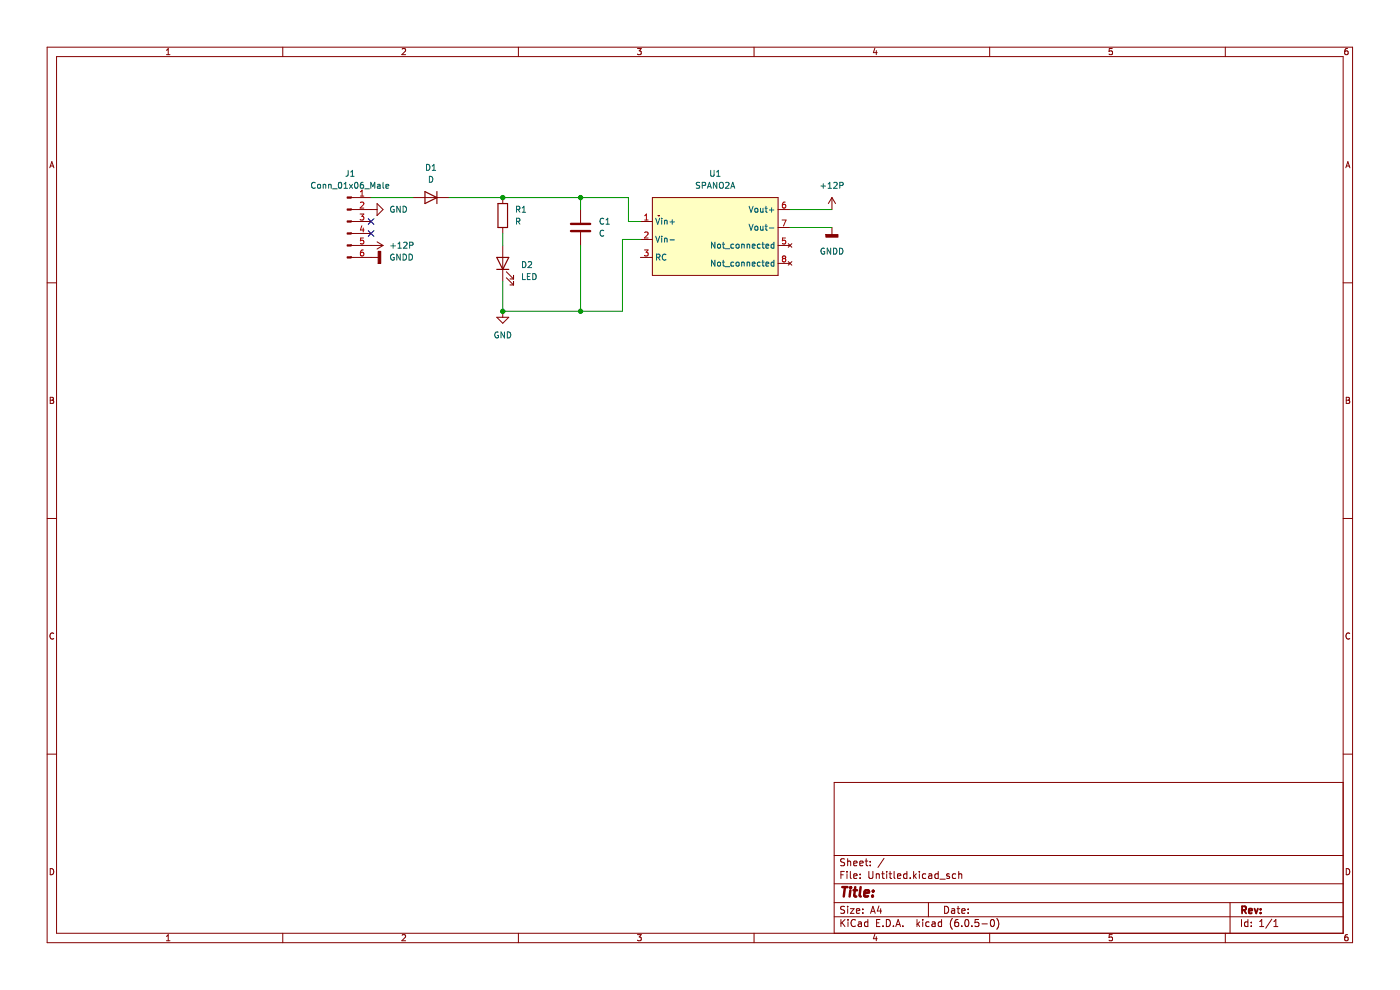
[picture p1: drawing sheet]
<svg xmlns="http://www.w3.org/2000/svg" width="297mm" height="210mm" viewBox="0 0 297 210" stroke-linecap="round" stroke-linejoin="round" font-family="sans-serif">
<path d="M0 0h296.9v210h-296.9z" fill-rule="evenodd" fill="#fff" stroke="#fff" stroke-width=".21"/>
<g fill="none" stroke="#840000" stroke-width=".21">
<path d="M10 10h276.9v190h-276.9zM12 12h272.9v186h-272.9zM35.3 11.6h.8M35.3 10.7l.4-.4v1.3M60 10v2M85.3 10.4l.5-.1 .2 .4-.8 .9h.8M110 10v2M135.2 10.3h.8l-.4 .5 .4 .1v.6l-.2 .1-.6-.1M160 10v2M185.6 10.2l-.3 1h.8M185.9 10.7v.9M209.9 10v2"/>
<path d="M235.9 10.3h-.6v.6h.6v.6l-.1 .1-.5-.1M259.9 10v2M285.9 10.3l-.4 .1-.2 .2v.7l.2 .3 .4-.1v-.6l-.4-.1-.2 .2M10.6 35.6l.4-1.3 .4 1.3M10.7 35.2h.6M285.5 35.6l.4-1.3 .5 1.3M285.6 35.2h.6M10 60h2M74.5 41.9h4.2M74.5 54.6h5.7M74.5 52.1h6.8M74.5 49.5h4.2"/>
<path d="M74.5 47h4.2M74.5 44.4h5.5M80 43.2l1.3 1.2-1.3 1.3zM80 51.3l1.3 .8M81.3 52.1l-1.3 .7M87.6 41.9h7.6M106.7 41.9v1.3M106.7 48.3v1.2M106.7 52.1v7.6M107.4 58.9l1.5 1.5M107.4 57.7l1.5 1.5M108.2 59.2h.7"/>
<path d="M108.9 58.4v.8M108.9 59.7v.7M123.2 44.4v2.8M123.2 49.3v2.8M135.9 54.6h2.5M135.9 47h2.5M135.9 50.8h2.5M138.4 41.9h26.7v16.5h-26.7zM139.7 45.7h.1M165.1 52.1h2.5M165.1 44.4h2.5M165.1 48.3h2.5"/>
<path d="M165.1 55.9h2.5M167.2 51.7l.8 .7M167.2 55.5l.8 .8M168 51.7l-.8 .7M168 55.5l-.8 .8M176.5 41.9l-.8 1.3M176.5 41.9v2.5M176.5 48.3v1.5M176.5 41.9l.7 1.3M284.9 60h2M105.4 67.3h2.5l-1.2 1.3zM106.7 66v1.3"/>
<path d="M108.2 60.4h.7M10.7 84.3h.4l.2 .2-.2 .4 .2 .1 .1 .3-.2 .3h-.5zM10.7 84.9h.4M285.6 84.3h.4l.3 .2-.3 .4 .3 .1v.3l-.2 .3h-.5zM285.6 84.9h.4M10 110h2M284.9 110h2M11.4 134.4a.58 .58 0 0 0-.8 .5 .58 .58 0 0 0 .8 .5M286.3 134.4a.58 .58 0 0 0-.8 .5 .58 .58 0 0 0 .8 .5M10 160h2M284.9 160h2M284.9 166h-107.9v32"/>
<path d="M10.7 184.3a.66 .66 0 0 1 .7 .6 .66 .66 0 0 1-.7 .7zM35.3 198.6l.4-.3v1.3M35.3 199.6h.8M60 198v2M85.3 198.4l.5-.1 .2 .3-.8 1h.8M110 198v2M135.2 198.3h.8l-.4 .4 .4 .2v.5l-.2 .2-.6-.2M160 198v2M177 194.5h107.9M177 191.5h107.9M177 187.5h107.9M177 181.5h107.9"/>
<path d="M178.4 185.6h.5M178.4 195v1.5M178.6 195.7l.6 .8M179.1 184.8h-.7v1.5M179.2 192.3l-.6-.1-.2 .2v.4l.6 .3 .2 .4-.3 .2h-.6M179.2 182.2l-.6-.1-.2 .2v.4l.6 .3 .2 .4-.3 .2h-.6M179.2 195l-.8 .9M179.7 184.8v.2M179.7 185.3v1M179.8 182.1v1.5M179.8 192.2v.2M179.8 192.7v1"/>
<path d="M179.8 182.8l.2-.2 .4 .1 .1 .9M179.9 195v.2M179.9 195.5v1M180.4 192.7h.8l-.8 1h.8M180.4 184.8v1.3l.2 .2M181.1 183.1l.7-.1-.1-.3-.4-.1-.2 .3 .1 .7h.5M181.1 185.8l.7-.1-.1-.3-.4-.1-.2 .3 .1 .7h.5M181.5 195.2a.71 .71 0 0 0-1 .5 .71 .71 0 0 0 .7 .8l.3-.1M181.7 193.2l.7-.1-.1-.3-.4-.1-.2 .3v.7h.6M182.1 195.6h.6v.9M182.4 183.1l.7-.1-.1-.3-.4-.1-.2 .3 .1 .7h.5M182.5 186.2v.1"/>
<path d="M182.5 185.4v.2M182.7 195.9l-.5 .1-.2 .2 .2 .3h.5M183 193.6v.1M183 192.8v.2M183.5 182.6h.6M183.7 182.1v1.3l.4 .2M184.1 195.6l-.4-.1-.3 .3 .1 .7h.6M184.1 195v1.5M184.3 184.8v1.3l.3 .2h.4l.2-.2v-1.3M184.6 183.5v.1M184.6 182.7v.2M184.7 193.7l.5-1.5 .5 1.5"/>
<path d="M184.8 193.3h.7M185.6 198.2l-.3 .9h.8M185.9 185.3v1M185.9 185.5l.2-.2 .4 .1v.9M185.9 198.7v.9M186 195.8h.5M186.5 192.2l-.4 1h.9M186.7 195h-.7v1.5h.7M186.8 192.7v1M187 185.3h.6M187.2 184.8v1.3l.4 .2M187.3 196.4v.1"/>
<path d="M187.5 182.1l-1.3 1.9M188 195a.76 .76 0 0 1 .9 .8 .76 .76 0 0 1-.9 .7zM188.1 184.8v.2M188.1 185.3v1M188.6 185.3h.6M188.8 184.8v1.3l.4 .2M189.5 196.4v.1M189.7 184.8v1.3l.2 .2M190 196.5l.5-1.5 .5 1.5M190.2 196.1h.7M190.4 185.8l.7-.1-.1-.3-.4-.1-.2 .3 .1 .7h.5M191.5 196.4v.1"/>
<path d="M192.4 185.4l-.4-.1-.3 .3 .1 .7h.6M192.4 184.8v1.5M193.1 186.2v.1M193.8 184.8v1.5M194 185.8l.4 .5M194.4 185.3l-.6 .6M194.5 195v1.5M194.7 196l.4 .5M195 184.8v.2M195 185.3v1M195.1 195.5l-.6 .6M195.7 195v.2"/>
<path d="M195.7 195.5v1M196.4 185.4l-.4-.1-.3 .3 .1 .7h.6M197 191.5v3M197 185.4h.6l.1 .9M197.1 195.6l-.4-.1-.3 .3 .1 .7h.6M197.7 185.7l-.5 .1-.2 .2 .2 .3h.5M197.7 195.6h.6l.1 .9M198.4 195.9l-.5 .1-.2 .2 .2 .3h.5M199 185.4l-.4-.1-.3 .3 .2 .7h.5M199 184.8v1.5M199.4 186.5h1.1M199.7 195.6l-.4-.1-.3 .3 .2 .7h.5"/>
<path d="M199.7 195v1.5M200.4 192.2a.76 .76 0 0 1 .8 .8 .76 .76 0 0 1-.8 .7zM201.4 185.4l-.4-.1-.2 .3 .1 .2 .5 .1v.4h-.6M201.9 192.8h.6v.9M202 194.8a1.72 1.72 0 0 0 0 2.3M202.5 193.1l-.5 .1-.2 .2 .2 .3h.5M202.7 185.4l-.4-.1-.3 .3 .2 .7h.5M203 192.7h.6M203.2 192.2v1.3l.4 .2M203.2 195l-.4 .1a1.01 1.01 0 0 0 0 1.4l.5-.1 .1-.5-.3-.3-.4 .1-.2 .2M203.4 185.5l.2-.2 .4 .1v.9M203.4 184.8v1.5"/>
<path d="M204 193.2l.7-.1v-.3l-.5-.1-.2 .3 .1 .7h.6M204 196.4v.1M204.8 195.2l.2-.2a.8 .8 0 0 1 .5 .8 .8 .8 0 0 1-.5 .7l-.3-.5zM205.4 193.6v.1M205.4 192.8v.2M206.2 196.4v.1M207.6 195h-.7l-.1 .8 .2-.2 .5 .1 .2 .2-.1 .5-.2 .1-.6-.1M208.3 196h1.2M209.9 198v2M210.2 195.2l.3-.2a.8 .8 0 0 1 .5 .8 .8 .8 0 0 1-.5 .7l-.4-.5zM211.5 194.8a1.72 1.72 0 0 1 0 2.3M235.9 198.3h-.6v.6l.6-.1v.6l-.1 .2-.5-.2"/>
<path d="M259.9 198v2M260.9 191.5v6.5M263.4 195v1.5M264.7 195.6l-.4-.1-.3 .3 .2 .7h.5M264.7 195v1.5M265.4 196.4v.1M265.4 195.6v.2M267.2 196.5h.9M267.2 195.5l.5-.5v1.5M269.8 195l-1.3 1.9M270.2 196.5h.9M270.2 195.5l.5-.5v1.5"/>
<path d="M285.6 184.3a.66 .66 0 0 1 .7 .6 .66 .66 0 0 1-.7 .7zM285.9 198.3h-.4l-.2 .3v.7l.2 .3 .4-.2v-.6l-.4-.1-.2 .3"/>
</g>
<path d="M263.5 193h.7l.1-.3v-.3l-.8-.2v1.5M263.8 193l.5 .7M264.9 193.2l.7-.1v-.3l-.5-.1-.2 .3 .1 .7h.6M266.1 192.7l.4 1 .3-1M267.4 193.6v.1M267.4 192.8v.2" fill="none" stroke="#840000" stroke-width=".39"/>
<path d="M178.7 188.2h1.1M179.2 188.2l-.2 2M180.4 188.8l-.2 1.4M180.5 188.2v.2M181.1 188.8h.7M181.4 188.2l-.2 1.7 .1 .2 .4 .1M182.6 188.2l-.2 1.7 .2 .3M183.4 189.5l.9-.2v-.4l-.6-.1-.3 .3v1h.7M185.1 190v.2M185.2 188.9v.2" fill="none" stroke="#840000" stroke-width=".52"/>
<path d="M90.1 40.6l2.6 1.3-2.6 1.3zM92.7 40.6v2.6M105.4 57.1h2.5M105.4 54.6h2.5l-1.2 2.5zM105.6 43.2h2.1v5.1h-2.1z" fill="none" stroke="#840000" stroke-width=".25"/>
<g fill="none" stroke="#006464" stroke-width=".21">
<path d="M66.9 38.8a.56 .56 0 0 0-.8 .5 .56 .56 0 0 0 .8 .5M67.4 39.2l.2-.1 .4 .1-.1 .7-.5-.1zM68.6 39.2h.4l.1 .7M68.6 39.1v.8M69.7 39.2h.5l.1 .7M69.7 39.1v.8M71.9 38.8l.2-.1a.68 .68 0 0 1 .4 .6 .68 .68 0 0 1-.4 .6l-.3-.4zM73 39.9h.7M73 39l.3-.3v1.2M73.9 36.1l-.1 1.1-.4 .2M74.1 39.1l.7 .8M74.4 37.4h.7"/>
<path d="M74.4 36.5l.4-.4v1.3M74.8 39.1l-.7 .8M75.3 38.8l.2-.1a.68 .68 0 0 1 .5 .6 .68 .68 0 0 1-.5 .6l-.3-.4zM77 38.7h-.3l-.2 .3-.1 .7 .3 .2 .4-.1-.1-.6h-.3l-.3 .2M78.7 39.9v-1.2l.4 .9 .4-.9v1.2M80.1 39.2h.5l.1 .7M80.7 39.4l-.7 .2 .2 .3h.5M81.3 38.7v1.1l.1 .1M81.9 39.5l.6-.1-.1-.2-.4-.1-.1 .2v.6h.5M90.5 34.9a.64 .64 0 0 1 .7 .6 .64 .64 0 0 1-.7 .6zM91.1 37.4a.64 .64 0 0 1 .7 .6 .64 .64 0 0 1-.7 .7zM91.7 36.1h.7"/>
<path d="M91.7 35.2l.4-.3v1.2M148.4 38.7l-.6 .1v.4l.5 .2 .1 .3-.2 .2h-.5M149 39.3h.6v-.5l-.6-.1v1.2M150.1 39.9l.4-1.2 .4 1.2M150.2 39.6h.6M150.8 36.1v1.1l.2 .2 .4-.1 .1-.1v-1.1M152 37.4h.8M152 36.5l.4-.4v1.3M152.1 38.7v1.2l-.8-1.2v1.2M152.7 38.9l.2-.2a.43 .43 0 0 1 .5 .4v.4a.42 .42 0 0 1-.4 .5 .42 .42 0 0 1-.4-.5zM153.9 38.8l.5-.1 .3 .3-.8 .9h.8M155 39.9l.4-1.2 .5 1.2"/>
<path d="M155.1 39.6h.6M174.2 39.5h.9M174.6 39v.9M175.7 39.9h.7M175.7 39l.3-.3v1.2M176.9 38.8l.5-.1 .2 .3-.8 .9h.8M178.1 39.3h.7v-.5l-.7-.1v1.2M70.6 40.1h.9M77.4 40.1h1M82.9 52.2h1M83.4 51.7v.9M83.6 54a.58 .58 0 0 0-.8 .6 .58 .58 0 0 0 .8 .5v-.5h-.2"/>
<path d="M83.6 43.8a.58 .58 0 0 0-.8 .6 .58 .58 0 0 0 .8 .5v-.4h-.2M84.4 52.6h.7M84.4 51.7l.4-.3v1.2M84.9 43.8v1.2l-.7-1.2v1.2M84.9 53.9v1.3l-.7-1.3v1.3M85.5 53.9a.64 .64 0 0 1 .7 .6 .64 .64 0 0 1-.7 .7zM85.5 43.8a.64 .64 0 0 1 .7 .6 .64 .64 0 0 1-.7 .6zM85.6 51.5l.5-.1 .3 .3-.8 .9h.8M86.8 53.9a.64 .64 0 0 1 .7 .6 .64 .64 0 0 1-.7 .7zM86.9 52h.6l.1-.5-.7-.1v1.2M109.6 47l.6-.1v-.5l-.6-.1v1.3M109.6 44.4h.6v-.5l-.6-.1v1.2"/>
<path d="M109.9 44.4l.4 .6M109.9 47l.4 .6M110.8 45h.7M110.8 44.1l.3-.3v1.2M110.8 55.5a.64 .64 0 0 1 .8 .6 .64 .64 0 0 1-.8 .7zM110.8 58v1.3h.6M111.9 58.6h.4M112.1 55.6l.4-.1 .3 .4-.8 .9h.8M112.5 58h-.6v1.3h.6M113 58a.64 .64 0 0 1 .8 .7 .64 .64 0 0 1-.8 .6zM128.1 46.4a.56 .56 0 0 0-.8 .5 .56 .56 0 0 0 .8 .5M128.1 49a.56 .56 0 0 0-.8 .5 .56 .56 0 0 0 .8 .5"/>
<path d="M128.6 47.6h.7M128.6 46.7l.3-.4v1.3M139.1 46.3l.4 1.3 .4-1.3M139.1 50.1l.4 1.3 .4-1.3M139.3 54.6l.6-.1v-.5l-.6-.1v1.3M139.6 54.6l.4 .6M140.4 46.3v.1M140.4 46.7v.9M140.4 50.1v.1M140.4 50.5v.9M141 46.7v.9M141 50.5v.9"/>
<path d="M141 46.8h.5v.8M141 50.6h.5v.8M141.3 54a.56 .56 0 0 0-.8 .5 .56 .56 0 0 0 .8 .6M142.1 47.1h1M142.1 50.9h1M142.6 46.6v1M151.7 51.4v1.2l-.8-1.2v1.2M151.7 55.2v1.3l-.8-1.3v1.3M152.3 51.9l.3-.1 .3 .2v.4l-.3 .2-.4-.2zM152.3 55.7l.3-.1 .3 .2v.4l-.3 .3-.4-.3zM153.2 51.8h.5M153.2 55.6h.5"/>
<path d="M153.4 51.4v1.1l.3 .1M153.4 55.2v1.1l.3 .2M153.8 52.8h1M153.8 56.6h1M155.6 51.9l-.3-.1-.3 .2 .2 .6h.4M155.6 55.7l-.3-.1-.3 .2 .2 .6h.4M156.2 51.9l.2-.1 .3 .1v.7l-.5-.1zM156.2 55.7l.2-.1 .3 .1v.7l-.5-.1zM157.3 51.9h.5l.1 .7M157.3 51.8v.8M157.3 55.6v.9M157.3 55.7h.5l.1 .8"/>
<path d="M158.5 51.9h.5v.7M158.5 51.8v.8M158.5 55.6v.9M158.5 55.7h.5v.8M158.9 43.8l.4 1.2 .5-1.2M158.9 47.6l.4 1.2 .5-1.2M159.6 52.2l.6-.1-.1-.2-.3-.1-.2 .2v.6h.5M159.6 56l.6-.1-.1-.2-.3-.1-.2 .2v.6h.5M160.2 48.1l.2-.1 .3 .1v.7l-.5-.1zM160.2 44.3l.2-.1 .3 .1v.7l-.5-.1zM161.3 51.9l-.4-.1-.2 .2 .1 .6h.5M161.3 55.7l-.4-.1-.2 .2 .1 .6h.5"/>
<path d="M161.3 48l.1 .8 .5-.1M161.3 44.2l.1 .8 .5-.1M161.6 51.8h.5M161.6 55.6h.5M161.8 51.4v1.1l.3 .1M161.8 55.2v1.1l.3 .2M161.9 44.2v.8M161.9 48v.8M162.3 44.2h.5M162.3 48h.5M162.5 47.6v1.1l.3 .1M162.5 43.8v1l.3 .2"/>
<path d="M162.5 52.2l.6-.1-.1-.2-.3-.1-.2 .2v.6h.5M162.5 56l.6-.1-.1-.2-.3-.1-.2 .2v.6h.5M163.2 44.5h1M163.2 48.3h1M163.7 44.1v.9M164.2 51.9l-.4-.1-.2 .2 .1 .6h.5M164.2 51.4v1.2M164.2 55.2v1.3M164.2 55.7l-.4-.1-.2 .2 .1 .6h.5M174.9 52.7a.58 .58 0 0 0-.8 .6 .58 .58 0 0 0 .8 .5v-.4h-.2M176.2 52.6v1.3l-.7-1.3v1.3M176.8 52.6a.64 .64 0 0 1 .7 .7 .64 .64 0 0 1-.7 .6z"/>
<path d="M178.1 52.6a.64 .64 0 0 1 .7 .7 .64 .64 0 0 1-.7 .6zM105.7 70.5a.58 .58 0 0 0-.8 .6 .58 .58 0 0 0 .8 .5v-.5h-.2M107 70.4v1.3l-.7-1.3v1.3M107.6 70.4a.64 .64 0 0 1 .8 .7 .64 .64 0 0 1-.8 .6z"/>
</g>
<path d="M121.1 49h4.1M121.1 47.5h4.1" fill="none" stroke="#840000" stroke-width=".51"/>
<g fill="#840000" stroke="#840000" stroke-width=".21">
<path d="M73.6 54.5h.9v.2h-.9z" fill-rule="evenodd"/>
<path d="M73.6 51.9h.9v.3h-.9z" fill-rule="evenodd"/>
<path d="M73.6 49.4h.9v.3h-.9z" fill-rule="evenodd"/>
<path d="M73.6 46.9h.9v.2h-.9z" fill-rule="evenodd"/>
<path d="M73.6 44.3h.9v.3h-.9z" fill-rule="evenodd"/>
<path d="M73.6 41.8h.9v.2h-.9z" fill-rule="evenodd"/>
</g>
<g fill="none" stroke="#a90000" stroke-width=".21">
<path d="M76.4 45.4h.8l-.4 .5 .3 .1v.6l-.2 .1-.5-.1M76.5 41.6h.7M76.5 40.7l.3-.4v1.3M76.5 43l.4-.1 .3 .3-.8 .9h.8M76.8 47.9l-.3 .9h.7M77.1 53l-.4 .1-.2 .2v.7l.2 .3 .4-.1v-.6l-.4-.1-.2 .2M77.1 48.4v.8M77.1 50.5h-.6v.6l.6-.1v.6l-.2 .2-.4-.2M136.7 53h.8l-.4 .5 .3 .1v.6l-.2 .1-.5-.1M136.8 46.7h.7M136.8 49.3l.4-.1 .3 .4-.8 .9h.8M136.8 45.8l.3-.4v1.3"/>
<path d="M165.9 46.7h.9l-.6 1.2M166.2 54.8l-.2-.2 .2-.3 .4 .1 .1 .1-.3 .3M166.2 54.8l-.2 .3v.2l.2 .3 .4-.1 .1-.2-.1-.3-.2-.2M166.2 54.8h.2M166.6 42.9h-.4l-.2 .3v.7l.2 .2 .4-.1v-.6l-.4-.1-.2 .3M166.6 50.5h-.6v.6l.6-.1v.6l-.2 .2-.4-.2"/>
</g>
<g fill="#840000" stroke="#840000" stroke-width=".25">
<path d="M80.2 53.3h.6v2.6h-.6z" fill-rule="evenodd"/>
<path d="M175.2 49.8h2.6v.5h-2.6z" fill-rule="evenodd"/>
</g>
<path d="M138.4 41.9h26.7v16.5h-26.7z" fill-rule="evenodd" fill="#ffffc2" stroke="#ffffc2" stroke-width=".21"/>
<path d="M78.7 41.9h8.9M95.2 41.9h38.1v5.1h2.6M106.7 49.5v2.6M123.2 41.9v2.5M123.2 52.1v13.9M135.9 50.8h-3.9v15.2h-25.3v-6.3M167.6 44.4h8.9M167.6 48.3h8.9" fill="none" stroke="#009600" stroke-width=".21"/>
<path d="M78.1 46.4l1.2 1.2M78.1 48.9l1.2 1.2M79.3 46.4l-1.2 1.2M79.3 48.9l-1.2 1.2" fill="none" stroke="#000084" stroke-width=".21"/>
<g fill="#009600" stroke="#009600" stroke-width=".21">
<circle cx="106.7" cy="41.9" r=".46"/>
<circle cx="123.2" cy="41.9" r=".46"/>
<circle cx="123.2" cy="66" r=".46"/>
<circle cx="106.7" cy="66" r=".46"/>
</g>
</svg>
